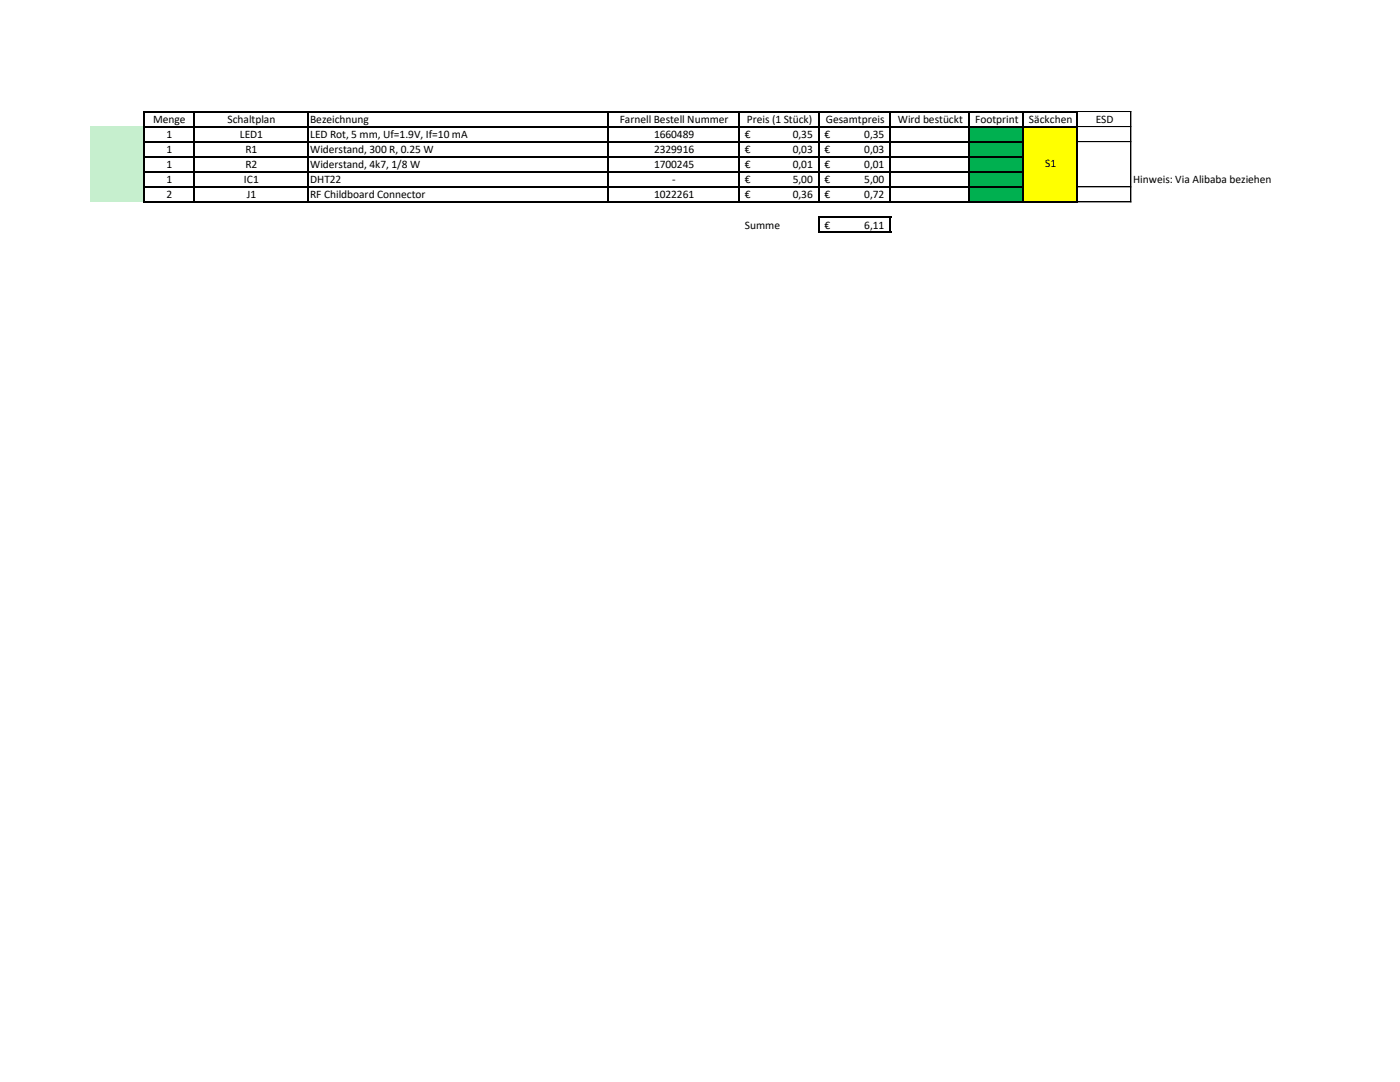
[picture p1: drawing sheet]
<svg xmlns="http://www.w3.org/2000/svg" width="279mm" height="216mm" viewBox="0 0 279 216" stroke-linecap="round" stroke-linejoin="round" font-family="sans-serif">
<defs><g id="words">
<g font-size="2.3">
<text x="30.6" y="24.6">Menge</text>
<text x="33.2" y="27.6">1</text>
<text x="45.4" y="24.6">Schaltplan</text>
<text x="47.9" y="27.6">LED1</text>
<text x="61.9" y="24.6">Bezeichnung</text>
<text x="61.9" y="27.6">LED Rot, 5 mm, Uf=1.9V, If=10 mA</text>
<text x="123.7" y="24.6">Farnell Bestell Nummer</text>
<text x="130.5" y="27.6">1660489</text>
<text x="148.7" y="27.6">€</text>
<text x="149" y="24.6">Preis (1 Stück)</text>
<text x="158.2" y="27.6">0,35</text>
<text x="164.6" y="27.6">€</text>
<text x="164.8" y="24.6">Gesamtpreis</text>
<text x="172.5" y="27.6">0,35</text>
<text x="179.2" y="24.6">Wird bestückt</text>
<text x="194.6" y="24.6">Footprint</text>
<text x="205.4" y="24.6">Säckchen</text>
<text x="218.7" y="24.6">ESD</text>
<text x="33.2" y="30.6">1</text>
<text x="33.2" y="33.6">1</text>
<text x="49" y="30.6">R1</text>
<text x="49" y="33.6">R2</text>
<text x="61.9" y="30.6">Widerstand, 300 R, 0.25 W</text>
<text x="61.9" y="33.6">Widerstand, 4k7, 1/8 W</text>
<text x="130.5" y="30.6">2329916</text>
<text x="130.5" y="33.6">1700245</text>
<text x="148.7" y="30.6">€</text>
<text x="148.7" y="33.6">€</text>
<text x="158.2" y="30.6">0,03</text>
<text x="158.2" y="33.6">0,01</text>
<text x="164.6" y="30.6">€</text>
<text x="164.6" y="33.6">€</text>
<text x="172.5" y="30.6">0,03</text>
<text x="172.5" y="33.6">0,01</text>
<text x="208.6" y="33.3">S1</text>
<text x="33.2" y="36.6">1</text>
<text x="33.2" y="39.6">2</text>
<text x="48.7" y="36.6">IC1</text>
<text x="49.2" y="39.6">J1</text>
<text x="61.9" y="36.6">DHT22</text>
<text x="61.9" y="39.6">RF Childboard Connector</text>
<text x="130.5" y="39.6">1022261</text>
<text x="134.2" y="36.6">-</text>
<text x="148.7" y="36.6">€</text>
<text x="148.7" y="39.6">€</text>
<text x="158.2" y="36.6">5,00</text>
<text x="158.2" y="39.6">0,36</text>
<text x="164.6" y="36.6">€</text>
<text x="164.6" y="39.6">€</text>
<text x="172.5" y="36.6">5,00</text>
<text x="172.5" y="39.6">0,72</text>
<text x="226.1" y="36.6">Hinweis: Via Alibaba beziehen</text>
<text x="148.7" y="45.6">Summe</text>
<text x="164.6" y="45.6">€</text>
<text x="172.5" y="45.6">6,11</text>
</g>
</g></defs>
<path d="M18.1 25.2h10.7v15.1h-10.7z" fill-rule="evenodd" fill="#c6efce"/>
<path d="M193.4 25.2h10.8v15.1h-10.8z" fill-rule="evenodd" fill="#00b050"/>
<path d="M204.2 25.2h10.8v15.1h-10.8z" fill-rule="evenodd" fill="#ff0"/>
<g fill="none" stroke="#000" stroke-width=".21">
<path d="M28.7 22.1v18.3M28.8 22.3h186.2M28.8 25.3h186.2M28.8 28.3h175.5M28.8 37.3h175.5M28.8 31.3h175.5M28.8 34.3h175.5M38.6 22.4v18M61.5 22.4v18M121.3 22.4v18M147.5 22.4v18M163.4 22.4v18"/>
<path d="M177.7 22.4v18M193.4 22.4v18M204.2 22.4v18M214.9 22.4v18M28.8 40.3h186.2"/>
</g>
<path d="M163.4 43.1v3.4M163.6 43.3h14.3M163.6 46.3h14.3M177.7 43.5v3" fill="none" stroke="#000" stroke-width=".38"/>
<path d="M215 22.3h10.7v18M215 25.3h10.7M215 28.3h10.7M215 37.3h10.7M215 40.3h10.7" fill="none" stroke="#000" stroke-width=".2"/>
<use href="#words"/>
</svg>
